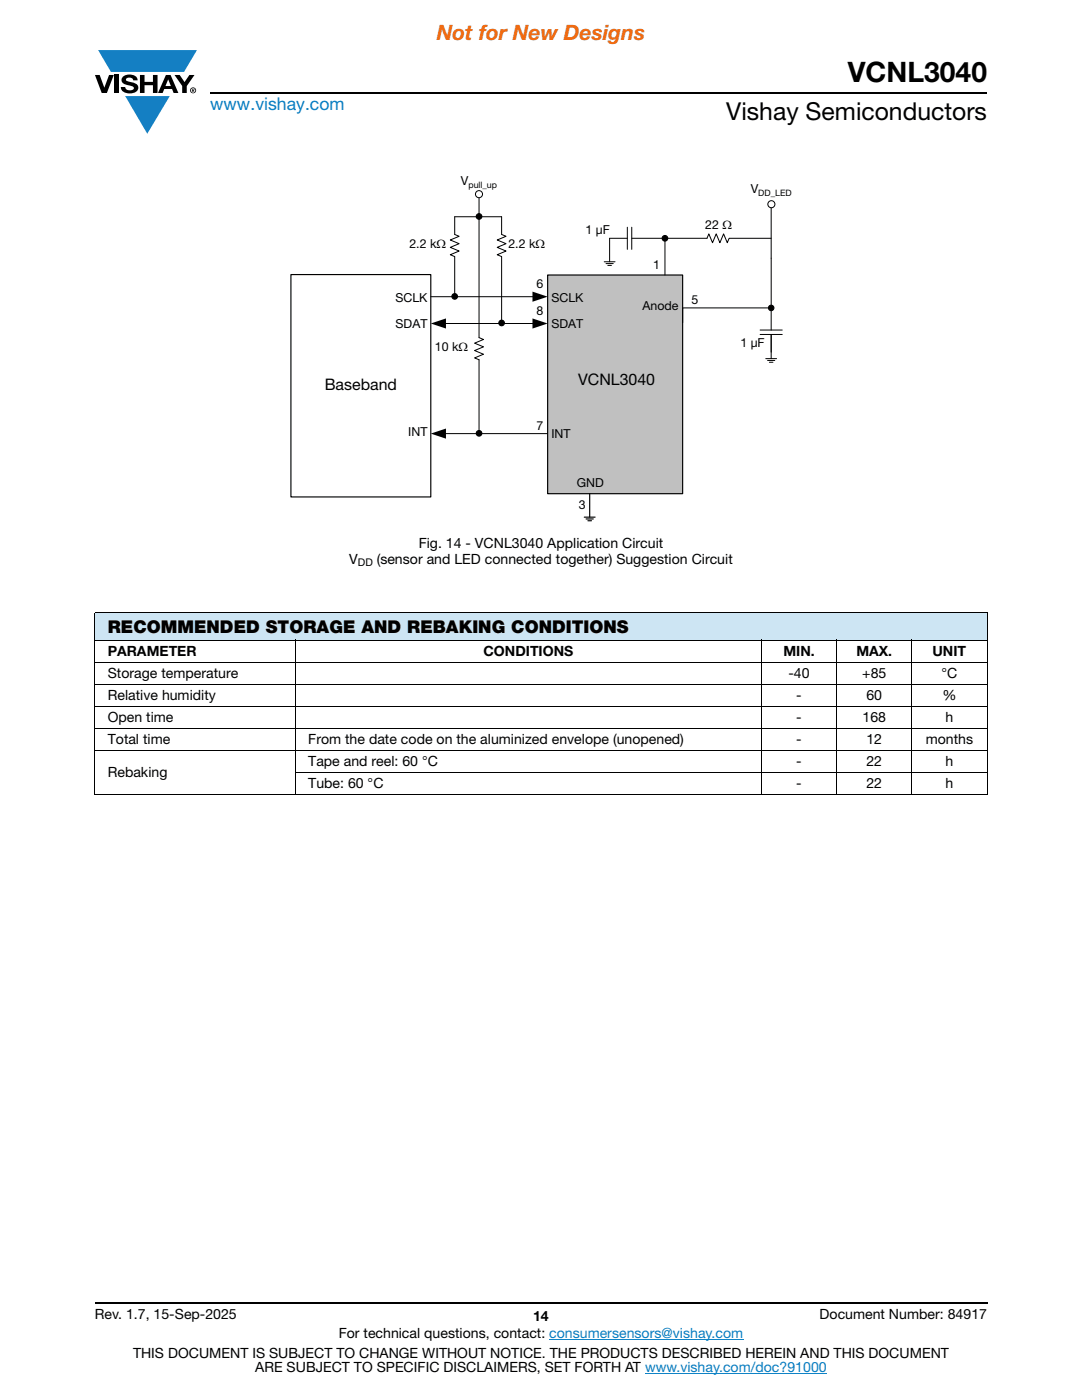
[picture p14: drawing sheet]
<svg xmlns="http://www.w3.org/2000/svg" width="216mm" height="279mm" viewBox="0 0 216 279" stroke-linecap="round" stroke-linejoin="round" font-family="sans-serif">
<defs><g id="words">
<text font-size="5.6" x="169.1" y="16.4">VCNL3040</text>
<text font-size="4.9" x="144.9" y="24">Vishay Semiconductors</text>
<text font-size="4.2" fill="#f06b12" x="87.1" y="8">Not for New Designs</text>
<text font-size="3.5" fill="#067ec4" x="42" y="21.9">www.vishay.com</text>
<text font-size="3.5" x="21.5" y="126.4">RECOMMENDED STORAGE AND REBAKING CONDITIONS</text>
<g font-size="3.2">
<text x="64.8" y="77.7">Baseband</text>
<text x="115.4" y="76.8">VCNL3040</text>
</g>
<g font-size="2.8">
<text x="69.7" y="112.5">V</text>
<text x="75.2" y="112.5">(sensor and LED connected together) Suggestion Circuit</text>
<text x="83.5" y="109.3">Fig. 14 - VCNL3040 Application Circuit</text>
<text x="21.5" y="130.9">PARAMETER</text>
<text x="96.4" y="130.9">CONDITIONS</text>
<text x="156.3" y="130.9">MIN.</text>
<text x="170.9" y="130.9">MAX.</text>
<text x="186.1" y="130.9">UNIT</text>
<text x="21.5" y="135.3">Storage temperature</text>
<text x="157.3" y="135.3">-40</text>
<text x="172" y="135.3">+85</text>
<text x="187.9" y="135.3">°C</text>
<text x="21.5" y="139.7">Relative humidity</text>
<text x="158.9" y="139.7">-</text>
<text x="172.9" y="139.7">60</text>
<text x="188" y="139.7">%</text>
<text x="21.5" y="144.1">Open time</text>
<text x="21.5" y="148.5">Total time</text>
<text x="61.5" y="148.5">From the date code on the aluminized envelope (unopened)</text>
<text x="158.9" y="148.5">-</text>
<text x="158.9" y="144.1">-</text>
<text x="172.1" y="144.1">168</text>
<text x="172.9" y="148.5">12</text>
<text x="184.7" y="148.5">months</text>
<text x="188.7" y="144.1">h</text>
<text x="21.5" y="155.1">Rebaking</text>
<text x="61.5" y="152.9">Tape and reel: 60 °C</text>
<text x="158.9" y="152.9">-</text>
<text x="172.9" y="152.9">22</text>
<text x="188.7" y="152.9">h</text>
<text x="61.5" y="157.3">Tube: 60 °C</text>
<text x="158.9" y="157.3">-</text>
<text x="172.9" y="157.3">22</text>
<text x="188.7" y="157.3">h</text>
<text x="18.9" y="263.3">Rev. 1.7, 15-Sep-2025</text>
<text x="106.4" y="263.6">14</text>
<text x="163.6" y="263.3">Document Number: 84917</text>
<text x="67.6" y="267.1">For technical questions, contact: consumersensors@vishay.com</text>
<text x="26.5" y="271">THIS DOCUMENT IS SUBJECT TO CHANGE WITHOUT NOTICE. THE PRODUCTS DESCRIBED HEREIN AND THIS DOCUMENT</text>
<text x="50.9" y="273.8">ARE SUBJECT TO SPECIFIC DISCLAIMERS, SET FORTH AT www.vishay.com/doc?91000</text>
</g>
<g font-size="2.5">
<text x="92" y="36.9">V</text>
<text x="149.8" y="38.5">V</text>
<text x="116.9" y="46.7">1 μF</text>
<text x="140.7" y="45.8">22 Ω</text>
<text x="81.7" y="49.4">2.2 kΩ</text>
<text x="101.4" y="49.4">2.2 kΩ</text>
<text x="130.3" y="53.7">1</text>
<text x="107.1" y="57.5">6</text>
<text x="78.9" y="60.2">SCLK</text>
<text x="78.9" y="65.5">SDAT</text>
<text x="107.1" y="62.8">8</text>
<text x="110" y="65.5">SDAT</text>
<text x="110" y="60.2">SCLK</text>
<text x="128.2" y="61.9">Anode</text>
<text x="138" y="60.7">5</text>
<text x="86.8" y="70">10 kΩ</text>
<text x="147.8" y="69.2">1 μF</text>
<text x="81.5" y="87.1">INT</text>
<text x="107.1" y="85.7">7</text>
<text x="110" y="87.3">INT</text>
<text x="115.1" y="97.3">GND</text>
<text x="115.5" y="101.6">3</text>
</g>
<text font-size="2.1" x="71.4" y="113">DD</text>
<g font-size="1.8">
<text x="93.5" y="37.6">pull_up</text>
<text x="151.3" y="39.2">DD_LED</text>
</g>
</g></defs>
<g fill="#147fc3">
<path d="M19.6 10h19.7l-2.6 4.3h-1.1h-13.5z"/>
<path d="M25 19.2h8.9l-4.5 7.5z"/>
</g>
<g fill="#000">
<path d="M18.9 15h1l.9 2.5 1-2.5h.9l-1.4 3.6h-1zM22.9 15h.9v3.6h-.9zM24.6 15.3a2.1 2.1 0 0 1 2.8 .3l.1 .4h-.9a.79 .79 0 0 0-.7-.5 .79 .79 0 0 0-.8 .4l.3 .3 1 .2a1.08 1.08 0 0 1 1.2 1 1.08 1.08 0 0 1-1.1 1.2 1.73 1.73 0 0 1-2.4-1.2h.9a.96 .96 0 0 0 .8 .6 .96 .96 0 0 0 .9-.4 1.31 1.31 0 0 0-1.2-.6 1.03 1.03 0 0 1-1.1-.6 1.03 1.03 0 0 1 .2-1.1zM27.9 15h.9v1.3h1.7v-1.3h.9v3.6h-.9v-1.6h-1.7v1.6h-.9zM34.8 15h1.1l.9 1.4 1-1.4h1l-1.5 2.2v1.4h-.9v-1.4z"/>
<path d="M33.6 15.9l.5 1.3h-1.1zM33.1 15l-1.6 3.6h1l.3-.8h1.5l.3 .8h1l-1.6-3.6z"/>
<path d="M38.4 17.8h.2v.2h-.2zM38.3 17.7v.7h.1v-.3l.4 .3-.2-.3 .2-.2-.1-.2z"/>
<path d="M38.1 18a.46 .46 0 0 1 .9 0 .46 .46 0 0 1-.9 0zM37.9 18a.6 .6 0 0 0 1.2 0 .6 .6 0 0 0-1.2 0z"/>
</g>
<path d="M42 18.6h155M18.9 260h178.1" fill="none" stroke="#000" stroke-width=".36"/>
<path d="M109.6 267.3h38.7M128.7 274h36.3" fill="none" stroke="#067ec4" stroke-width=".2"/>
<path d="M18.9 122.3h178.1v5.5h-178.1z" fill="#cde5f3"/>
<g fill="none" stroke="#000" stroke-width=".2">
<path d="M18.9 122.3h178.1M18.9 127.8h178.1M18.9 132.2h178.1M18.9 136.6h178.1M18.9 122.3v36.2M58.9 127.7v31M152 127.7v31M167 127.7v31M181.9 127.7v31M197 122.3v36.2M18.9 141h178.1M18.9 145.4h178.1"/>
<path d="M18.9 149.8h178.1M18.9 158.6h178.1M58.9 154.2h138.1"/>
</g>
<path d="M109.3 54.9h26.9v43.6h-26.9z" fill="#c0c0c0"/>
<g fill="none" stroke="#000" stroke-width=".23">
<path d="M58 54.8h28v44.4h-28zM109.3 54.9h26.9v43.6h-26.9zM117.7 98.5v4.7M116.6 103.2h2.1M116.9 103.6h1.5M117.3 103.9h.7"/>
<circle cx="90.7" cy="59.2" r=".55"/>
<circle cx="132.7" cy="47.6" r=".55"/>
<circle cx="100.1" cy="64.5" r=".55"/>
</g>
<path d="M120.6 52.2h2.1M120.9 52.6h1.5M121.3 53h.7M125.2 47.6h-3.6v4.6M125.2 45.3v4.5M126.1 45.3v4.5M126.1 47.6h15M132.7 47.6v7.3M153.9 41.4v20.1" fill="none" stroke="#000" stroke-width=".2"/>
<g fill="#000">
<path d="M106.2 58.2l3.1 1-3.1 1zM86 64.6l3-1v2zM106.2 63.6l3.1 1-3.1 1zM86 86.5l3-1v2z"/>
<circle cx="90.7" cy="59.2" r=".55"/>
<circle cx="132.7" cy="47.6" r=".55"/>
<circle cx="100.1" cy="64.5" r=".55"/>
</g>
<circle cx="153.9" cy="40.8" r=".71" fill="#fff"/>
<g fill="none" stroke="#000" stroke-width=".2">
<path d="M151.7 66.8h4.4M151.7 65.9h4.4M152.8 71.6h2.2M153.2 71.9h1.4M153.5 72.3h.7M153.9 61.5v4.4M153.9 66.8v4.8"/>
<circle cx="153.9" cy="40.8" r=".71"/>
</g>
<g fill="#000">
<circle cx="95.6" cy="43.2" r=".55"/>
<circle cx="95.6" cy="86.5" r=".55"/>
</g>
<g fill="none" stroke="#000" stroke-width=".23">
<circle cx="95.6" cy="43.2" r=".55"/>
<circle cx="95.6" cy="86.5" r=".55"/>
</g>
<circle cx="95.6" cy="38.7" r=".71" fill="#fff"/>
<g fill="none" stroke="#000" stroke-width=".2">
<path d="M95.6 39.6v27.8l.9 .3-1.8 .8 1.8 .7-1.8 .8 1.8 .7-1.8 .7 .9 .4v14.7M86 59.2h20.5M90.7 59.2v-8l-.9-.4 1.8-.7-1.8-.7 1.8-.8-1.8-.7 1.8-.7-.9-.4v-3.5h9.4v3.5l.9 .4-1.8 .7 1.8 .7-1.8 .8 1.8 .7-1.8 .7 .9 .4v13.4M141.1 47.6l.3-.9 .8 1.7 .7-1.7 .7 1.7 .8-1.7 .7 1.7 .4-.8h8.4M88.7 64.6h17.8M153.9 61.5h-17.7v2.9M88.7 86.5h20.6"/>
<circle cx="95.6" cy="38.7" r=".71"/>
<circle cx="153.9" cy="61.5" r=".55"/>
</g>
<circle cx="153.9" cy="61.5" r=".55" fill="#000"/>
<use href="#words"/>
</svg>
